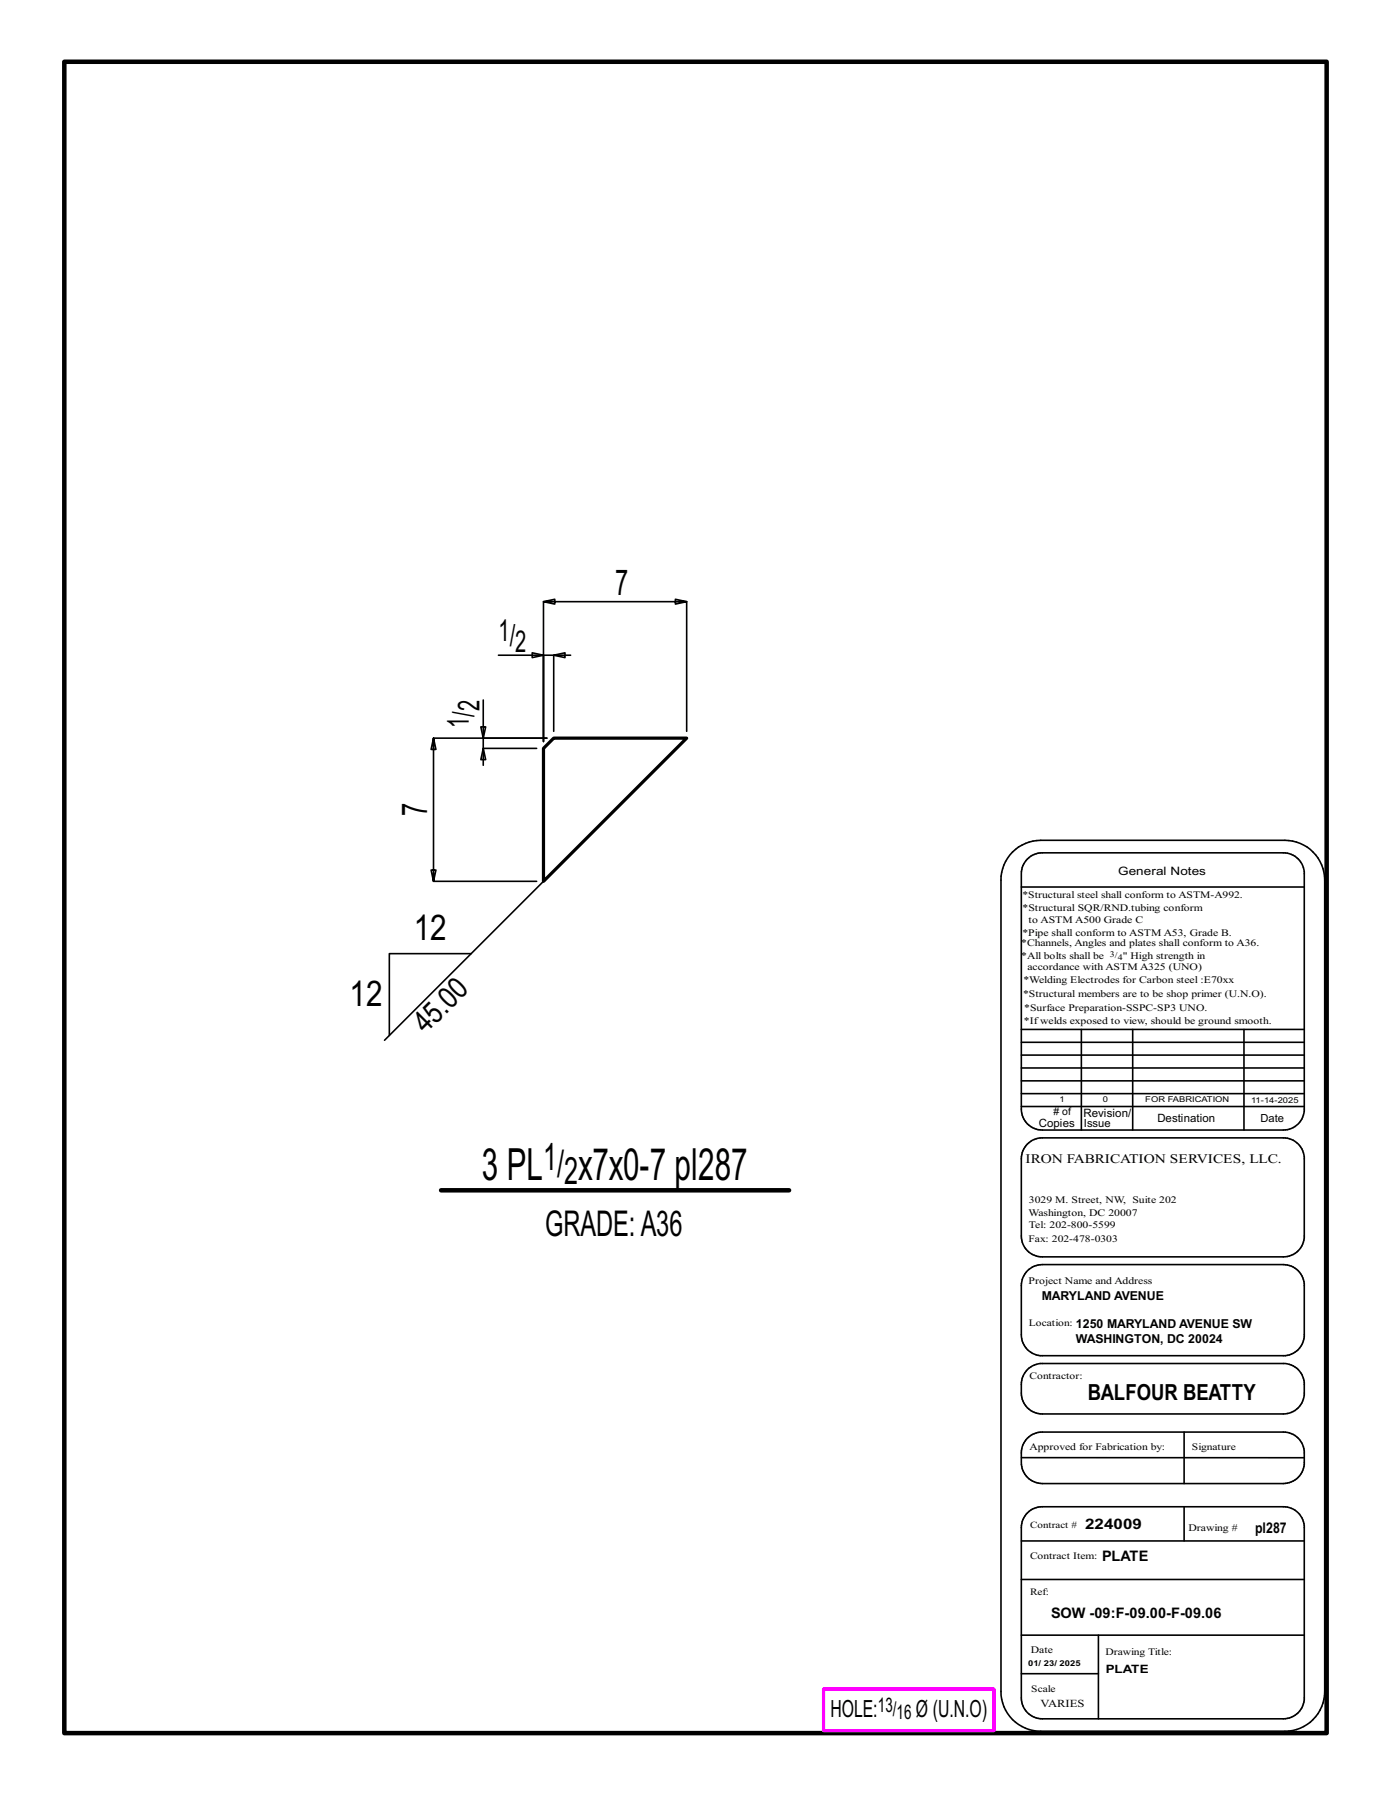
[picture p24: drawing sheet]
<svg xmlns="http://www.w3.org/2000/svg" width="216mm" height="279mm" viewBox="0 0 216 279" stroke-linecap="round" stroke-linejoin="round" font-family="sans-serif">
<defs><g id="words">
<g font-size="6.9">
<text x="74.8" y="183.2">3 PL</text>
<text x="89.7" y="183.2">x7x0-7 pl287</text>
</g>
<g font-size="5.9">
<text x="84.3" y="181.6">1/</text>
<text x="87.6" y="183.7">2</text>
</g>
<g font-size="5.5">
<text x="95.5" y="92.4">7</text>
<text x="66.3" y="126.7" transform="rotate(-90 66.3 126.7)">7</text>
<text x="64.2" y="146">12</text>
<text x="54.2" y="156.2">12</text>
<text x="84.6" y="191.9">GRADE:A36</text>
</g>
<g font-size="4.7">
<text x="77.4" y="99.5">1/</text>
<text x="80" y="101.1">2</text>
<text x="72.8" y="113" transform="rotate(-90 72.8 113)">1/</text>
<text x="74.4" y="110.4" transform="rotate(-90 74.4 110.4)">2</text>
<text x="66" y="160.6" transform="rotate(-45 66 160.6)">45.0</text>
</g>
<g font-size="3.7">
<text x="128.9" y="266.6">HOLE:</text>
<text x="142.2" y="266.6">Ø (U.N.O)</text>
</g>
<text font-size="3.4" x="168.8" y="217.4">BALFOUR BEATTY</text>
<g font-size="3.1">
<text x="136.3" y="265.8">13/</text>
<text x="139.2" y="266.9">16</text>
</g>
<g font-size="2.3">
<text x="168.4" y="237.3">224009</text>
<text x="194.8" y="238">pl287</text>
<text x="171" y="242.3">PLATE</text>
<text x="163.1" y="251.2">SOW -09:F-09.00-F-09.06</text>
</g>
<text font-size="2" x="159.2" y="180.5">IRON FABRICATION SERVICES, LLC.</text>
<g font-size="1.9">
<text x="161.7" y="201.8">MARYLAND AVENUE</text>
<text x="167" y="208.5">WASHINGTON, DC 20024</text>
<text x="167" y="206.1">1250 MARYLAND AVENUE SW</text>
</g>
<g font-size="1.8">
<text x="173.6" y="135.8">General Notes</text>
<text x="168.2" y="173.3">Revision/</text>
<text x="161.2" y="174.9">Copies</text>
<text x="179.6" y="174.2">Destination</text>
<text x="171.6" y="259.7">PLATE</text>
</g>
<g font-size="1.7">
<text x="168.2" y="174.9">Issue</text>
<text x="195.7" y="174.2">Date</text>
<text x="161.5" y="265">VARIES</text>
</g>
<g font-size="1.6">
<text x="158.7" y="141.5">*Structural SQR/RND.tubing conform</text>
<text x="159.7" y="143.3">to ASTM A500 Grade C</text>
<text x="158.5" y="146.9">*Channels, Angles and plates shall conform to A36.</text>
<text x="158.5" y="148.8">*All bolts shall be</text>
<text x="158.7" y="145.2">*Pipe shall conform to ASTM A53, Grade B.</text>
<text x="174.3" y="148.8">&quot; High strength in</text>
<text x="158.8" y="154.8">*Structural members are to be shop primer (U.N.O).</text>
<text x="158.9" y="152.7">*Welding Electrodes for Carbon steel :E70xx</text>
<text x="159.5" y="150.6">accordance with ASTM A325 (UNO)</text>
<text x="158.9" y="158.9">*Ifwelds exposed to view, should be ground smooth.</text>
<text x="159" y="157">*Surface Preparation-SSPC-SP3 UNO.</text>
<text x="163.5" y="173.1"># of</text>
<text x="159.7" y="188.7">Washington, DC 20007</text>
<text x="159.7" y="190.6">Tel: 202-800-5599</text>
<text x="159.7" y="186.8">3029 M. Street, NW, Suite 202</text>
<text x="159.7" y="199.3">Project Name and Address</text>
<text x="159.8" y="225.1">Approved for Fabrication by:</text>
<text x="184.5" y="237.6">Drawing #</text>
<text x="160" y="256.6">Date</text>
</g>
<g font-size="1.5">
<text x="158.7" y="139.4">*Structural steel shall conform to ASTM-A992.</text>
<text x="159.7" y="192.7">Fax: 202-478-0303</text>
<text x="159.7" y="205.8">Location:</text>
<text x="159.8" y="214">Contractor:</text>
<text x="185" y="225.1">Signature</text>
<text x="159.9" y="237.1">Contract #</text>
<text x="159.9" y="241.9">Contract Item:</text>
<text x="159.9" y="247.6">Ref:</text>
<text x="171.6" y="256.9">Drawing Title:</text>
<text x="160.1" y="262.7">Scale</text>
</g>
<g font-size="1.3">
<text x="172.3" y="148.5">3/</text>
<text x="173.5" y="149">4</text>
</g>
<g font-size="1.2">
<text x="164.5" y="171.1">1</text>
<text x="171.2" y="171.1">0</text>
<text x="177.8" y="171.1">FOR FABRICATION</text>
<text x="194.2" y="171.2">11-14-2025</text>
<text x="159.6" y="258.7">01/ 23/ 2025</text>
</g>
</g></defs>
<g fill="none" stroke="#000" stroke-width=".25">
<path d="M74.6 112.8h.8l-.4 1.8zM75 116.2l.4 1.7h-.8zM75 108.7v5.9h9.9h-17.6l-.4 1.7h.8l-.4-1.7v22.2l-.4-1.7h.8l-.4 1.7h16M75 114.6v4.2M75 116.2h8.3M77.4 101.7h7v13.4v-21.7l1.7 .4v-.8l-1.7 .4h22.2l-1.8 .4v-.8l1.8 .4v20.1M82.6 101.3l1.8 .4-1.8 .4zM84.4 101.7h4.2M85.9 101.7l1.8-.4v.8zM85.9 101.7v11.8M84.4 136.8l-24.7 24.7M157.2 132.3a6.3 6.3 0 0 1 4.3-1.9h37.9a6.2 6.2 0 0 1 6.2 6.2v126a6.2 6.2 0 0 1-6.2 6.1h-37.9a6.1 6.1 0 0 1-6.1-6.1v-126a6.1 6.1 0 0 1 1.8-4.3z"/>
<path d="M158.5 137.7h43.9M159.5 133.3a3.3 3.3 0 0 1 2.3-.9h37.4a3.3 3.3 0 0 1 3.2 2.9v37.2a3.2 3.2 0 0 1-3.2 2.9h-37.4a3.2 3.2 0 0 1-3.3-3.2v-36.6a3.2 3.2 0 0 1 1-2.3zM73.1 148h-12.7v12.7M158.5 159.8h43.9M167.8 159.8v15.6M175.8 159.8v15.6M193.1 159.8v15.6M158.5 165.8h43.9M158.5 167.8h43.9M158.5 163.8h43.9M158.5 161.8h43.9M158.5 171.8h43.9"/>
<path d="M158.5 169.8h43.9M159.5 177.6a3.3 3.3 0 0 1 2.3-1h37.4a3.3 3.3 0 0 1 3.2 3v12.6a3.3 3.3 0 0 1-3.2 2.9h-37.4a3.2 3.2 0 0 1-3.3-3.2v-12a3.2 3.2 0 0 1 1-2.3zM159.5 197.2l1-.7 1.3-.2h37.4a3.3 3.3 0 0 1 3.2 2.9v8.3a3.2 3.2 0 0 1-2.9 2.9h-38.1a3.3 3.3 0 0 1-2.9-3.2v-8l.3-.9zM159.5 212.6l.7-.6 1.2-.4h37.8a3.2 3.2 0 0 1 3.2 3v2a3.3 3.3 0 0 1-3.2 2.9h-37.4a3.2 3.2 0 0 1-3.3-3.3v-1.3a3.3 3.3 0 0 1 1-2.3zM158.5 239.2h43.9M158.5 226.3h43.9M159.5 234.8a3.3 3.3 0 0 1 2.3-.9h37.4a3.3 3.3 0 0 1 3.2 2.9v27.1a3.3 3.3 0 0 1-3.2 2.9h-37.4a3.2 3.2 0 0 1-3.3-3.2v-26.5a3.2 3.2 0 0 1 1-2.3zM159.5 223.2a3.3 3.3 0 0 1 2.3-.9h37.4a3.3 3.3 0 0 1 3.2 2.9v2.1a3.3 3.3 0 0 1-3.2 3h-37.4a3.3 3.3 0 0 1-3.3-3.3v-1.5a3.2 3.2 0 0 1 1-2.3zM183.8 222.3v8M183.8 233.9v5.3M158.5 245.2h43.9M158.5 259.8h12"/>
<path d="M158.5 253.8h43.9M170.5 253.8v13"/>
</g>
<path d="M10 9.6h195.9v259.4h-195.9zM68.5 184.8h54" fill="none" stroke="#000" stroke-width=".7"/>
<path d="M127.8 262.2h26.5v6.4h-26.5z" fill="none" stroke="#f0f" stroke-width=".5"/>
<path d="M84.4 116.2l1.5-1.6h20.7l-22.2 22.2z" fill="none" stroke="#000" stroke-width=".5"/>
<use href="#words"/>
</svg>
